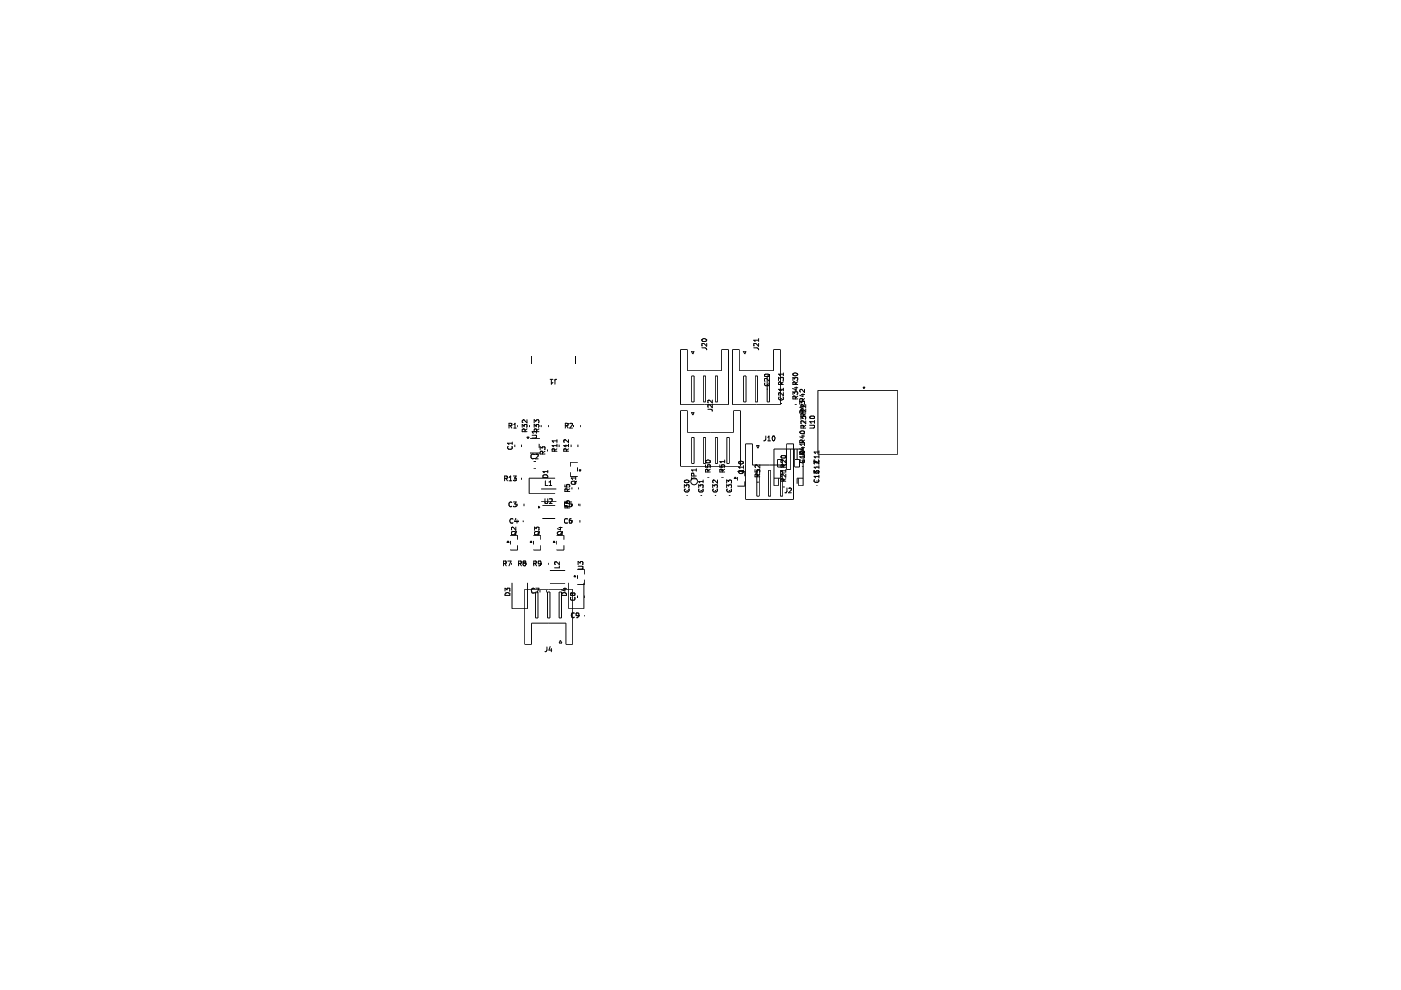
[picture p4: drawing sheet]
<svg xmlns="http://www.w3.org/2000/svg" width="297mm" height="210mm" viewBox="0 0 297 210" stroke-linecap="round" stroke-linejoin="round" font-family="sans-serif">
<g fill="none" stroke="#000" stroke-width=".21">
<path d="M112.7 75.5v1.7M122 75.5v1.7M144.3 74.1h1.4v4.5h7.3v-4.5h1.4v11.7h-10.1zM146.6 74.5h.6l-.3 .6zM146.7 79.7h.5v5.5h-.5zM148.8 72l.6-.2 .4 .3-.2 .3h-.6zM148.8 73.7h.7l.3 .5M149.1 79.7h.5v5.5h-.5zM149.7 72h.1M149.8 72.8v.6l-.6-.6-.4 .1 .1 .4M151.7 79.7h.5v5.5h-.5zM155.3 74.1h1.4v4.5h7.3v-4.5h1.5v11.7h-10.2z"/>
<path d="M157.6 74.5h.6l-.3 .6zM157.7 79.7h.5v5.5h-.5zM159.8 73.7h.7l.3 .5M160.1 79.7h.5v5.5h-.5zM160.8 72.8v.6l-.6-.6-.4 .1 .1 .4M160.8 72.1h-1l.3 .3M160.8 71.8v.6M162.7 79.7h.5v5.5h-.5zM163 79.4h.1M163 79.8h.1M163 79.4h-.9v.4h.2h.7M163 79.4v.4"/>
<path d="M166.1 79.1v.6M166.1 79.3h-1l.3 .4M168.2 79.2l.5-.1 .4 .2a.53 .53 0 0 1-.5 .4 .53 .53 0 0 1-.5-.5zM107.8 94.7l-.2 .2 .2 .3h.7v-.5M107.9 90.3h.5l.1-.5-.6-.1v1.1M108.2 90.3l.3 .5M108.6 93.7v.5M108.6 94h-1l.3 .2M108.9 90.8h.5M108.9 90l.3-.3v1.1M109.1 94.3v.5M109.7 90.1v.5"/>
<path d="M110.6 94.3v.5M110.7 90.6v-.6l.4 .3 .1-.3h.4v.6M111.1 90.1v.5M111.3 91.5l-.1-.5-.2-.1-.3 .2v.4h1M111.7 92.7h.5l-.3 .3zM111.7 90.9l-.4 .4M111.7 89v.7l-.6-.7-.4 .2v.3l.2 .1M112.3 90.1v.5M112.5 93h.1M112.5 96.1h.1M112.5 93h1.8M112.5 96.1h1.8"/>
<path d="M112.8 92.3l1 .1v.4l-1 .1M113.1 97.8h.5M113.1 99.3h.5M113.2 97.2h.1M113.2 96.4h.1M113.2 96.4l-.3-.1-.3 .2v.5l.3 .3 .3-.1M113.3 89.7v-.7l.3 .3 .2-.3h.3l.2 .2-.1 .5M113.3 90.6v-.6l.3 .3 .2-.3h.4v.6M113.3 91.5v-.4l.1-.2 .4 .1v.9M113.3 91h.1M113.6 96.4h.1M113.6 96.4h.5v.3l-.6 .6h.6"/>
<path d="M113.7 90.1v.5M114.3 91.5h-1.5l.3 .4M114.3 90.9l-.5 .4M114.3 93h.1M114.3 96.1h.1M114.3 94.1v.9M114.5 95.3v-.6l.4 .3 .1-.3h.5v.6M114.7 90.1v.5M115 96.3v-.5l-.4-.1-.1 .6h1M115.5 95.7l-.5 .3M116.1 95.3v.4M116.1 99.7v.5"/>
<path d="M116.1 100h-1l.3 .2M116.3 90.1v.5M116.6 80.4h.6M116.9 80.4v1l.3-.3M117.5 95.2l.1 .5M118 80.4l-.3 .1v.9M118.1 95.2l-.5 .3M118.1 95.7h-1l.1-.5h.3v.5M118.1 93.2v.6M118.1 94.1v.6M118.1 94.5h-1l.2 .2M118.1 93.5h-1l.2 .3"/>
<path d="M118.5 94.3v.5M119.6 93.3h.1M119.6 93.3v.5M120 94.3v.5M120.1 90.3l.4 .5M120.1 95.7v-.4l-.2-.1h-.3l-.1 .5h1M120.4 89.8h.1M120.4 89.8l-.5-.1v1.1M120.4 89.8v.5h-.5M120.5 94.5h-1l.4 .2M120.5 95.2l-.4 .3M120.5 93.2v.6l-.6-.6-.3 .1"/>
<path d="M120.5 94.1v.6M120.8 89.8l.4-.1 .2 .2-.6 .9h.6M121.1 94.3v.5M121.3 89.8h.1M121.6 90.1v.5M122.4 98h.1M122.4 99.1v.8M122.4 98h-1.5v.9M122.5 94.3v.5M122.8 99.6h.4l-.2 .3zM123 90.1v.5M144.3 87.1h1.4v4.6h9.8v-4.6h1.5v11.7h-12.7z"/>
<path d="M146.6 87.4h.6l-.3 .6zM146.7 92.8h.5v5.5h-.5zM147.6 99.7h-1l.3 .2M147.6 99.4v.5M149.1 92.8h.5v5.5h-.5zM149.6 98.6v.5h.5M149.7 99.6h.1M149.7 97.7h.1M149.7 98h.1M149.7 97.7l.3-.2 .6 .2v.3l-.2 .1-.7-.1M149.7 99.6l-.1 .5h1M149.7 99.6h.4v.5"/>
<path d="M149.7 97.7v.3M150 99.8h.4M150 99.1l.1-.5h.5l-.1 .5M150.1 86.8h.7l.2 .2v.2M150.6 99.5l-.5 .3M151 85.8v.6l-.7-.6-.2 .1 .1 .5M151 84.8v.6l-.7-.6-.2 .1 .1 .5M151.7 92.8h.5v5.5h-.5zM152.6 98.6v.5h.4M152.9 99.8h.5M153 99.6h.1M153 99.1h.1"/>
<path d="M153 99.1v-.5h.5l.1 .1v.3l-.1 .1M153.6 97.9h-1l.3 .2M153.6 99.5l-.5 .3M153.6 97.5v.6M154.1 92.8h.5v5.5h-.5zM156.6 99.9l.2-.2h.7l.1 .5a.6 .6 0 0 1-1 0zM156.7 97.9a.58 .58 0 0 1 .9 .2 .56 .56 0 0 1-.5 .3 .56 .56 0 0 1-.5-.4zM157.6 99.1h-1l.3 .2M157.6 98.7v.6M157.7 99.7l-.3 .5M158.1 94.1h1.4v4.5h7.3v-4.5h1.4v11.8h-10.1zM160.1 99.6v.5h.5"/>
<path d="M160.2 98.6h.1M160.2 98.6v.5M160.4 94.4h.6l-.3 .6zM160.5 99.7h.5v5.5h-.5zM161.1 98.6v.6l-.7-.6h-.2M162.2 80.9v-.6h.3l.6 .6M162.2 81.2l-.1 .4 .3 .2h.5l.2-.4M162.4 92.5v.6l-.5 .4M162.6 82.5h.2M162.6 81.5h.2M162.8 93.5h.6M162.8 92.7l.2-.2v1"/>
<path d="M162.9 99.7h.5v5.5h-.5zM163 81.2l.1 .2M163.8 92.5h.1a.52 .52 0 0 1 .4 .4 .52 .52 0 0 1-.3 .6l-.3-.5zM164.9 97.4h1v1.6h-1zM165.1 80.7v-.7l.4 .3v-.2l.2-.1 .4 .1-.1 .6M165.2 83.3h.1M165.2 84.2a.49 .49 0 0 0 .1 .6 .49 .49 0 0 0 .6 0l.2-.1-.1-.5M165.2 83.3v.5M165.5 99.7h.5v5.5h-.5zM165.5 82.8h.4M165.5 81.3h.4M165.5 84.5h.3"/>
<path d="M165.5 85.6h.3M165.6 96.8l.1-.2h.7l.2 .3-.2 .2h-.7zM165.7 98.6h.1M165.7 96.7h.1M165.7 97h.1M165.7 81.5v-.3l-.3-.3-.2 .1-.1 .5h1M166 98.8h.4M166.1 99.1v-.5l-.4-.1-.1 .1v.5h1M166.1 82.3v.6M166.1 83.2v.7l-.7-.7-.2 .1M166.1 82.5h-1l.3 .4M166.1 80.9l-.4 .4"/>
<path d="M166.5 96.7h.1M166.5 97h.1M166.6 98.5l-.5 .3M166.6 97.5v.6l-.6-.6h-.3v.6M166.6 99.6v.6M166.6 99.8h-1l.3 .4M166.7 95.2v4.3h1v-4.3M168.1 83.7v-.6l.4 .3v-.3h.5l.1 .1-.1 .5M168.5 82.2h.6M168.5 85.7h.4M168.5 84.3h.4M168.5 95.2v3.8h1v-1.6h-1"/>
<path d="M168.5 82.8h.4M168.5 81.3h.4M168.5 80.1h.1M168.5 80.1v.2l-.4-.3v.7M168.5 80.1l.4-.1 .2 .2v.3l-.1 .2M168.6 84.6l-.1-.6h-.3l-.1 .6h1M168.6 81.5l-.1-.5-.2-.1-.2 .2v.4h1M168.8 82v.6l-.8-.2M169 95.2v2.2M169.1 84l-.5 .3M169.1 80.9l-.5 .4M169.6 95.8a.54 .54 0 0 1 .5-.2 .54 .54 0 0 1 .5 .4 .63 .63 0 0 1-1-.2z"/>
<path d="M169.7 91.4h.5l.4 .1a.52 .52 0 0 1-.5 .5 .52 .52 0 0 1-.5-.4zM169.7 97.5l-.1 .2a.61 .61 0 0 0 1 .3l-.1-.5M169.8 88.9v-.6l.4 .3v-.3h.5v.6M169.9 92.5h.7M169.9 83.7h.7M169.9 86.1h.7M169.9 94.9h.7M169.9 93.6h.5M169.9 95h.5M169.9 96.1h.5M169.9 84.8h.5M169.9 86.2h.5"/>
<path d="M169.9 87.3h.5M169.9 88.8h.5M169.9 97.6h.5M170 97.8h.4M170 98.8h.4M170.1 87h.1M170.1 95.8h.1M170.1 87h-.5v.5h1M170.1 95.8h-.5v.6h1M170.1 85.1l-.1 .3-.4-.3h1M170.1 87l.1 .5M170.1 95.8l.1 .6"/>
<path d="M170.2 93.8l-.1-.5h-.4l-.1 .2v.3h1M170.2 85.1l-.1-.6h-.4l-.1 .2v1M170.2 88h.4M170.2 89.5h.4M170.2 90.5h.4M170.2 92h.4M170.2 90.3h.1M170.2 92.3v.6l-.6-.3M170.2 83.5v.6l-.6-.3M170.2 86v.6l-.6-.2M170.2 94.7v.7l-.6-.2M170.3 90.8v-.5l-.1-.1-.4 .1v.5h1"/>
<path d="M170.3 88.2l-.1-.5h-.3l-.1 .5h1M170.5 85.1v.6M170.6 82.5v.7l-.7-.7-.3 .3 .1 .3M170.6 93.3l-.4 .3M170.6 93.9v.6M170.6 96.5v.6M170.6 96.9h-1l.3 .2M170.6 84.5l-.4 .3M170.6 87l-.4 .3M170.6 95.8l-.4 .3M170.6 94.1h-1l.3 .4M170.8 87.7l-.5 .4"/>
<path d="M170.8 85.8v.6l-.7-.6-.3 .1 .1 .5M170.8 86.7v.7l-.7-.7-.3 .1 .1 .5M170.8 89.2v.6l-.6-.6-.4 .1 .1 .5M170.8 90.2l-.5 .3M171.7 90.2l1 .1v.3l-.2 .2h-.8M171.8 88.3h.1M171.8 88.6h.1M171.8 88.3h.9v.3l-.2 .1-.7-.1M171.8 88.3v.3M172.6 99.8l.3 .4 .2-.4h.4a.51 .51 0 0 1-.3 .5 .51 .51 0 0 1-.6-.1M172.7 97.5v.9M172.7 99.7l-.1 .7"/>
<path d="M172.7 89.2v.5M172.7 89.4h-1l.3 .3M173.1 97.8h.2M173.1 98.8h.2M173.4 82.8h16.9v13.5h-16.9zM173.5 99.7h.1M173.5 97.5h.1M173.5 99.7v.7M173.5 97.5l.1 .9-.6-.5h-.4M173.6 96.9h-1l.3 .2M173.6 99.1h-1l.3 .2M173.6 95.6v.6"/>
<path d="M173.6 96.5v.6M173.6 98.7v.6M173.6 95.8h-1l.3 .4M173.6 97.8a.63 .63 0 0 1-1 .2M183 82.1h.4l-.3 .3zM106.7 119.5h.5l.1-.2-.1-.3h-.5v1M107 119.5l.3 .5M107.2 119.4h.1M107.2 101.4l.4 .5M107.5 101h.1M107.5 101v.4h-.5M107.5 101l-.5-.1v1"/>
<path d="M107.7 119h.6l-.4 1M107.7 114.7l.3 .3h-.5zM107.9 101.9h.6M107.9 101.3l.4-.4v1M108.2 113.5h.1M108.2 114.7v.7M108.2 113.5h1.5v.9M108.4 112.9l.1-.1a.64 .64 0 0 1 .9 .1l-.1 .5h-.8zM108.5 119.3v.5M108.5 106.5l-.3-.1-.3 .3v.5l.3 .2h.3M108.8 110.1l-.5-.1a.55 .55 0 0 0 0 .9l.5-.1M108.9 107.4h.1"/>
<path d="M108.9 101.9h.1M108.9 106.4h.5l-.3 .4 .3 .1v.5h-.5M108.9 100.9h.5l-.3 .4 .3 .1v.5h-.5M109.1 101.3v.4M109.4 111.8v.6l-.7-.6h-.3l.1 .6M109.4 109.9l-.3 .7h.7M109.5 112.7l-.3 .5M109.6 110.2v.7M109.7 106.8v.5M109.7 115.6v1l-1.5-.1M109.9 110.4v.3M110 119.5h.4l.1-.2v-.3h-.5v1"/>
<path d="M110.2 119.5l.3 .5M110.5 119.4h.1M110.6 101.3v.4M110.9 110.4v.3M111 119.3h.1M111 119.9h.1M111 119.3v-.3h.4l.1 .2-.2 .2M111 119.9v-.5h.4v.5M111 119.9h.4M111 119.3l.1 .1M111.1 106.8v.5M111.4 119.3h.1"/>
<path d="M111.4 119.9h.1M111.7 119.3v.5M112.6 114.7l.2 .3h-.4zM113.1 113.5h.1M113.1 113.5h1.6v.9M113.1 114.7v.7M113.1 119.3v.5M113.2 119.5l.5-.1 .1-.3-.2-.1h-.4v1M113.3 112.4v-.6l.4 .3 .1-.3h.5l-.1 .6M113.3 112.9a.63 .63 0 0 1 1 0l-.1 .5h-.8zM113.4 119.5l.4 .5M113.8 111.8h.1"/>
<path d="M114.1 107.3l.4 .3-.4 .1zM114.4 112.7l-.3 .5M114.5 119.9h.1M114.5 119.9l-.3 .1M114.7 115.6v1l-1.6-.1M114.7 119.4l-.1 .1h-.4l-.1-.1 .1-.4h.4a.74 .74 0 0 1-.1 .9M114.7 103.7h3.3M114.7 106.4h3.3M114.8 119.3v.5M115 107.1h2.7M115 109.9h2.7M115.1 100.8l.3-.1h.5l.2 .6h-1z"/>
<path d="M115.5 105.7v1h.5M115.6 101.9v1.1h.5M116 106.7h.1M116.1 105.7l-.1 1M116.3 119.3v.5M116.4 103h.6M116.4 102.2l.3-.3v1.1M116.6 105.8l.4-.1 .1 .5-.6 .6h.6M117.4 114.7l.3 .3h-.4zM117.7 119.6h.1M117.7 101.4h-5.5v3.3h5.5M118 113.5h.1"/>
<path d="M118 113.5h1.6v.9M118 114.7v.7M118.2 112.9a.66 .66 0 0 1 1 0l-.1 .5h-.8zM118.5 111.8h.7M118.6 119.1v.6l-.6-.6h-.3v.5M118.6 120v.4h-1M118.8 111.8v.6l-.6-.3M119.3 112.7l-.4 .5M119.6 115.6v1l-1.6-.1M119.8 102.8v.4l.4 .1-.1-.4 .2-.2 .4 .1 .1 .3-.2 .2M119.8 106.3v.3l.2 .2h.6l.2-.2-.1-.3h-.5M120.1 106.4l-.4 .3v.5l.3 .2h.3"/>
<path d="M120.1 106.4l.2 .1M120.1 106.4l.1 .4M120.2 103.7h.1M120.2 102.8h.1M120.2 106.3h.1M120.2 103.7h-.4v.5h1M120.2 103.7l.1 .5M120.2 106.3l-.1 .1M120.3 107.4h.1M120.3 106.5h.1M120.3 110.1l-.4-.1-.2 .2v.5l.2 .2 .4-.1M120.3 107.4l-.1-.2h-.3l-.1 .5h1"/>
<path d="M120.3 107.4v.3M120.7 107.4h.1M120.7 106.8l.5 .1v.5h-.5M120.8 103.6l-.5 .4M120.8 107.2l-.5 .3M120.9 100.1v.9h1.5M121.1 110l-.4 .2v.6l.4 .1 .1-.5h-.5M121.1 102.2l.1-.1a.64 .64 0 0 1 .9 .1v.3a.63 .63 0 0 1-1 0zM121.2 106.4h-.5v.5M121.3 103.3v.5M121.3 106.8v.4M121.4 106.8v.5"/>
<path d="M121.4 110.3v.5M122.1 102.2l-.2 .1v.2M122.1 101.1v.6M122.1 101.3h-1l.3 .4M122.2 102l-.1 .2M122.4 101h.1M122.6 119.7v-.7l.4 .4 .2-.4h.2l.2 .2-.1 .5M122.7 103.3v.5M122.7 106.8v.4M123 106.8v.5M123 110.3v.5M145.1 103.4v-.6l.4 .2 .1-.2h.4v.6"/>
<path d="M145.2 103.7h.1M145.2 103.7l-.1 .3 .2 .3h.6l.2-.3-.1-.3M145.2 101.9a.58 .58 0 0 1 .9 .2 .58 .58 0 0 1-1-.1zM145.6 104h.2M145.6 105h.2M146 103.7h.1M146.6 101.3v.5M146.6 101.5h1M147.1 100.9l-.1-.6h-.3l-.1 .6h1M148.1 103.4v-.6l.4 .2 .1-.2h.4v.6M148.2 103.7l-.1 .4 .2 .2h.6l.2-.2-.1-.4M148.5 104h.4"/>
<path d="M148.5 105h.4M149.1 101.8v.6M149.1 102.1h-1l.3 .3M150 101.3h.4M151.1 103.4v-.6l.3 .2 .2-.2h.4v.6M151.2 103.7h.1M151.2 101.9h.1M151.2 103.7l-.1 .3 .3 .3h.5l.2-.3-.1-.3M151.2 101.9v.5M151.6 104h.2M151.6 105h.2M152 103.7h.1"/>
<path d="M152.1 101.8v.6l-.6-.5h-.3M152.9 101.3h.5M153.1 100.1v-.4l-.1-.2-.4 .1v.5h1M154.1 103.4v-.6l.4 .2 .1-.2h.4v.6M154.1 102.4v-.6l.4 .3v-.2l.2-.1 .4 .1-.1 .5M154.2 103.7l-.1 .3 .2 .3 .7-.1v-.5M154.5 104h.4M154.5 105h.4M155.9 101.1l.2 .4h-.5zM156.4 100l1.5-.1v1.1M156.4 101.1v.8M157.9 102.1v1l-1.5-.1"/>
<path d="M160.5 100.8h.4M160.5 102.2h.4M160.5 100.1l.1-.5 .5 .1-.1 .4M160.6 101.1v-.5l-.4-.1-.1 .6h1M161.1 100.5l-.5 .3M164.1 101.4h1.3M165 101.4v1.6h-.9v-7.8h6.2v7.8h-1v-1.6M165.7 101.1h.1M165.7 100.6h.1M165.7 100.6v.5M166 100.3h.4M166 101.8h.4"/>
<path d="M166 103.3h.4M166.1 102v-.4l-.4-.1-.1 .5h1M166.6 100.5v.7l-.7-.7-.2 .1M166.6 101.5l-.5 .4M166.8 103.5v.7l-.1 .3h-.3M167.3 103.5h.1M167.3 103.5h.5v.4l-.6 .6h.6M170.3 101.4h-1.3v1.2M172.7 101.7l-.1 .4 .3 .2h.5l.2-.3-.1-.3M173.1 102h.2M173.1 103h.2M173.1 100h.2"/>
<path d="M173.6 100.8v.5M173.6 101h-1l.3 .3M107.1 125.3v-.6l.4 .4 .1-.4h.4v.6M107.2 125.8l.3-.2 .4 .1 .2 .1v.4h-1zM108.6 123.6v5.5h3.3v-5.5M111.3 124.9h10.1v11.7h-1.4v-4.5h-7.3v4.5h-1.4zM113.3 124.8a.49 .49 0 0 0-.6 .1 .49 .49 0 0 0 0 .7l.1 .1 .5-.1M113.6 125.5h.5v5.5h-.5zM113.6 124.7h.7l-.5 1M114.5 125.1v.5M115.9 125.1v.5M116 137.2v.6l-.5 .4"/>
<path d="M116.1 125.5h.5v5.5h-.5zM116.6 120.9h3.2M116.6 123.7h3.2M116.6 137.1l-.2 .7h.6M116.9 137.5v.7M118.5 125.5h.6v5.5h-.6zM118.8 135.8l.3 .6h-.6zM119.2 125.8a.54 .54 0 0 1 .6-.1 .54 .54 0 0 1 .3 .5h-1zM119.4 124.8h.7M119.8 124.6v.7l-.8-.2M120.6 123.6v5.5h3.2v-5.5M121 126.7v.4l.1 .2h.6l.2-.2-.1-.4"/>
<path d="M121.1 126.2h.1M121.1 125.7h.1M121.4 125.9l-.2-.2-.2 .1v.4l.4-.1M121.5 125.7l.4 .1-.1 .4h-.4zM121.7 130h-.4a.52 .52 0 0 0-.2 .6 .52 .52 0 0 0 .6 .3v-.1M121.8 122l.3 .3h-.4zM122.4 120.8h.1M122.4 120.8h1.6v1M122.4 122v.7M122.4 126.3v.5M122.6 120.1h1v.5h-.2h-.8M122.7 130.4l-.2 .2-.4-.1v-.5h.5a.6 .6 0 0 1 .1 .6 .6 .6 0 0 1-.5 .4"/>
<path d="M122.9 130.4v.3M123.9 126.3v.5M123.9 130.4v.3M124 122.9v1l-1.6-.1"/>
<circle cx="147.2" cy="102.1" r=".72"/>
</g>
<path d="M111.7 92.7h.5l-.3 .3zM122.8 99.6h.4l-.2 .3zM183 82.1h.4l-.3 .3zM107.7 114.7l.3 .3h-.5zM112.6 114.7l.2 .3h-.4zM114.1 107.3l.4 .3-.4 .1zM117.4 114.7l.3 .3h-.4zM155.9 101.1l.2 .4h-.5zM121.8 122l.3 .3h-.4z" fill="#000"/>
</svg>
